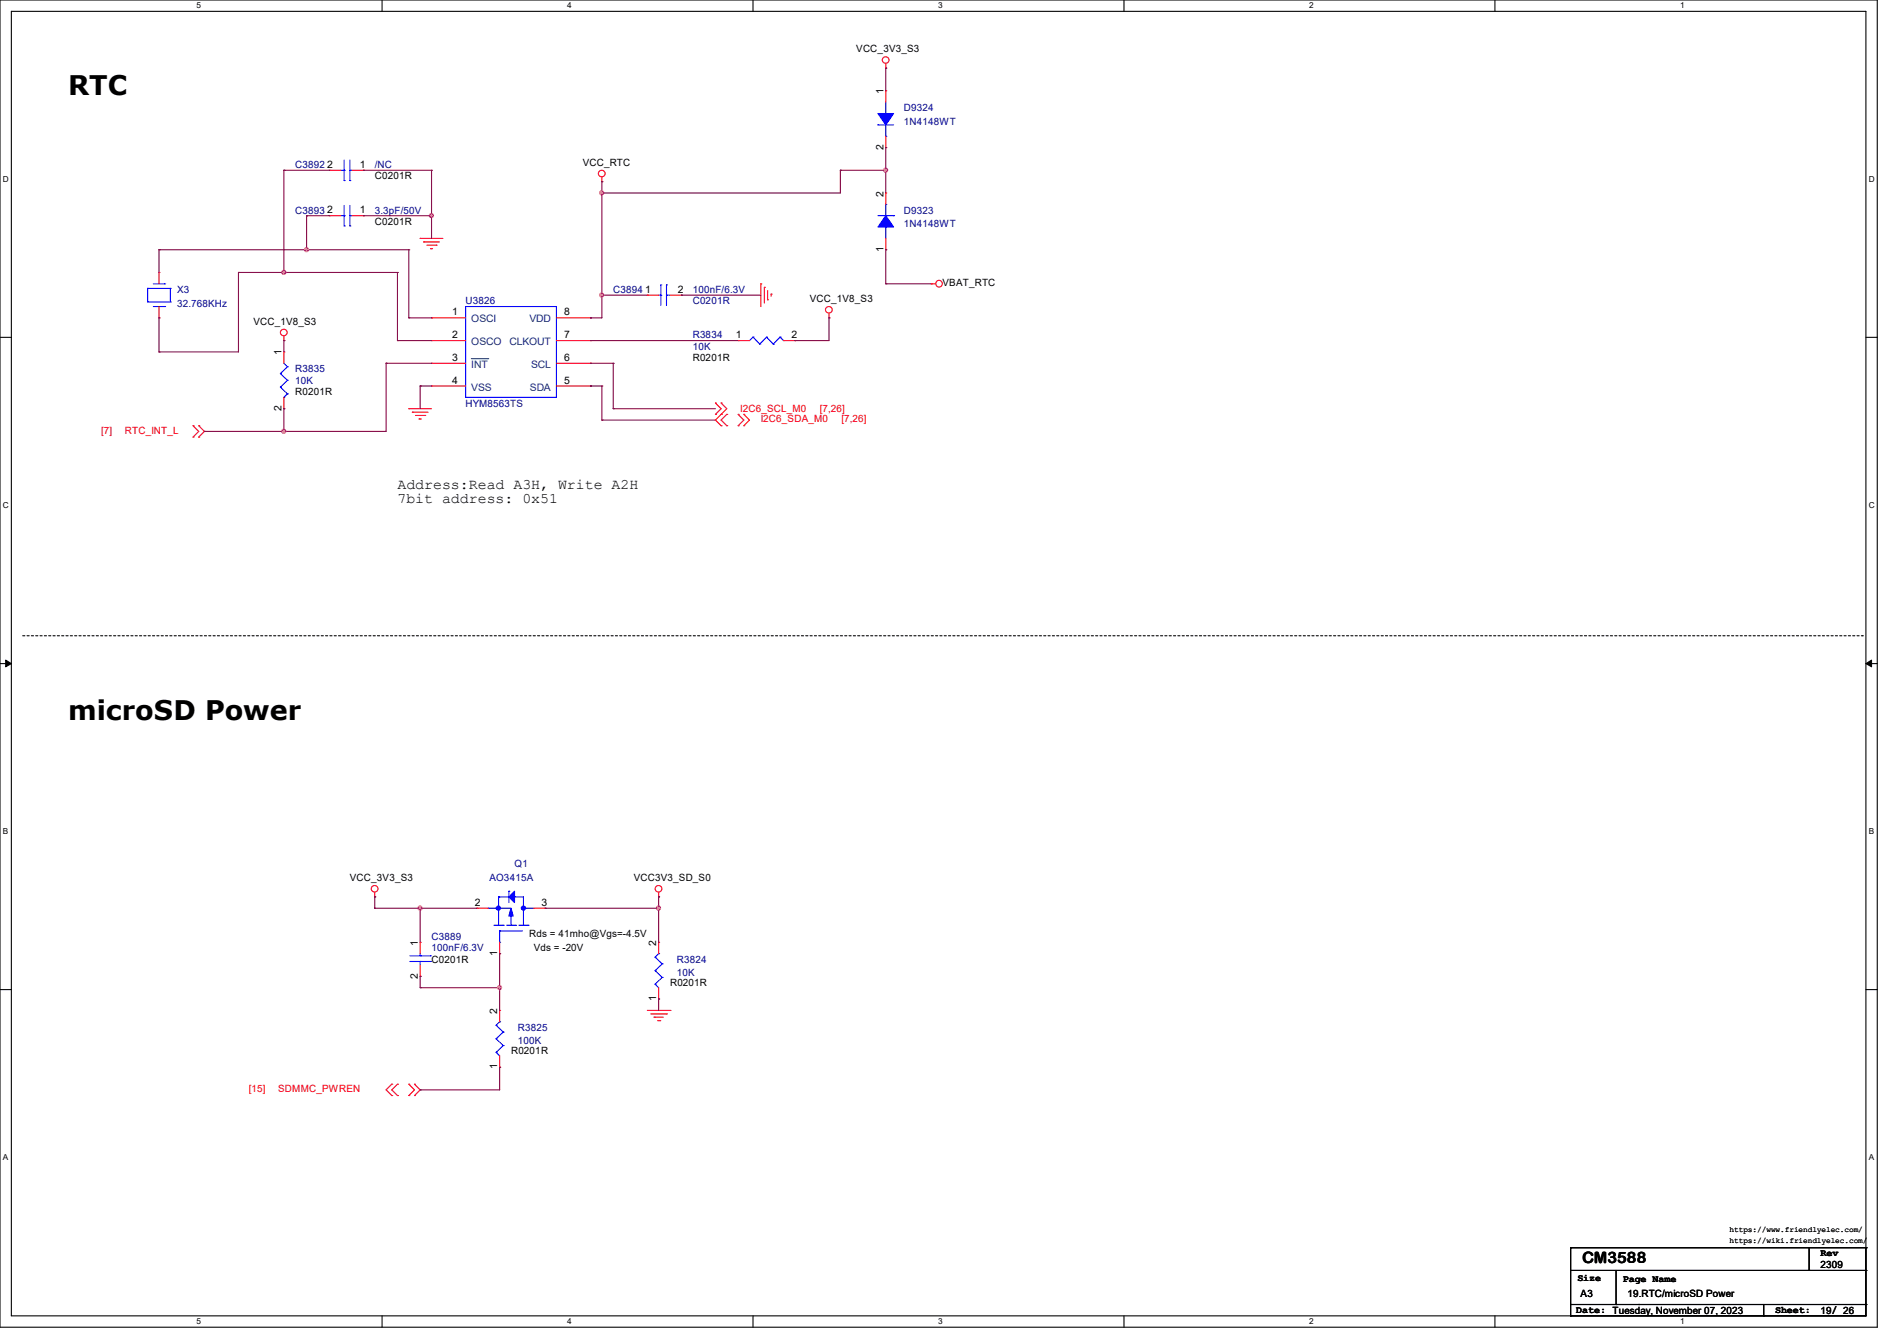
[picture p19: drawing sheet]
<svg xmlns="http://www.w3.org/2000/svg" width="297mm" height="210mm" viewBox="0 0 297 210" stroke-linecap="round" stroke-linejoin="round" font-family="sans-serif">
<defs><g id="words">
<g font-size="4.2">
<text x="10.7" y="14.9">RTC</text>
<text x="10.7" y="112.7">microSD Power</text>
</g>
<text font-size="2.5" x="247.7" y="197.7">CM3588</text>
<g font-size="2.3">
<text x="62.2" y="76.5">Address:Read A3H, Write A2H</text>
<text x="62.2" y="78.8">7bit address: 0x51</text>
</g>
<g font-size="1.6">
<text x="134.1" y="8.2">VCC_3V3_S3</text>
<text x="138.3" y="14.8" transform="rotate(-90 138.3 14.8)">1</text>
<text x="138.3" y="23.5" transform="rotate(-90 138.3 23.5)">2</text>
<text x="51.2" y="26.3">2</text>
<text x="56.3" y="26.3">1</text>
<text x="58.7" y="28.1">C0201R</text>
<text x="91.2" y="26">VCC_RTC</text>
<text x="51.2" y="33.4">2</text>
<text x="56.3" y="33.4">1</text>
<text x="58.7" y="35.2">C0201R</text>
<text x="138.3" y="30.8" transform="rotate(-90 138.3 30.8)">2</text>
<text x="138.3" y="39.5" transform="rotate(-90 138.3 39.5)">1</text>
<text x="101" y="45.8">1</text>
<text x="106.1" y="45.8">2</text>
<text x="126.8" y="47.3">VCC_1V8_S3</text>
<text x="147.6" y="44.8">VBAT_RTC</text>
<text x="39.7" y="50.9">VCC_1V8_S3</text>
<text x="70.8" y="49.4">1</text>
<text x="70.8" y="53">2</text>
<text x="88.3" y="53">7</text>
<text x="88.3" y="49.4">8</text>
<text x="115.2" y="53">1</text>
<text x="123.9" y="53">2</text>
<text x="44.1" y="55.7" transform="rotate(-90 44.1 55.7)">1</text>
<text x="70.8" y="56.5">3</text>
<text x="88.3" y="56.5">6</text>
<text x="108.5" y="56.6">R0201R</text>
<text x="44.1" y="64.3" transform="rotate(-90 44.1 64.3)">2</text>
<text x="46.2" y="61.9">R0201R</text>
<text x="70.8" y="60.1">4</text>
<text x="88.3" y="60.1">5</text>
<text x="54.8" y="138">VCC_3V3_S3</text>
<text x="74.3" y="141.9">2</text>
<text x="84.8" y="141.9">3</text>
<text x="99.2" y="138">VCC3V3_SD_S0</text>
<text x="65.4" y="148.1" transform="rotate(-90 65.4 148.1)">1</text>
<text x="77.9" y="149.7" transform="rotate(-90 77.9 149.7)">1</text>
<text x="82.8" y="146.7">Rds = 41mho@Vgs=-4.5V</text>
<text x="83.6" y="149">Vds = -20V</text>
<text x="102.7" y="148.1" transform="rotate(-90 102.7 148.1)">2</text>
<text x="65.4" y="153.2" transform="rotate(-90 65.4 153.2)">2</text>
<text x="67.6" y="150.8">C0201R</text>
<text x="104.9" y="154.3">R0201R</text>
<text x="77.9" y="158.8" transform="rotate(-90 77.9 158.8)">2</text>
<text x="102.7" y="156.8" transform="rotate(-90 102.7 156.8)">1</text>
<text x="77.9" y="167.5" transform="rotate(-90 77.9 167.5)">1</text>
<text x="80" y="165">R0201R</text>
<text x="285" y="196.7">Rev</text>
<text x="247" y="200.6">Size</text>
<text x="247.5" y="203.1">A3</text>
<text x="254.1" y="200.7">Page Name</text>
<text x="254.8" y="203.1">19.RTC/microSD Power</text>
<text x="285" y="198.6">2309</text>
<text x="246.8" y="205.6">Date: Tuesday, November 07, 2023</text>
<text x="277.9" y="205.6">Sheet:</text>
<text x="285" y="205.7">19/ 26</text>
</g>
<g font-size="1.6" fill="#000080">
<text x="141.5" y="17.4">D9324</text>
<text x="141.5" y="19.6">1N4148WT</text>
<text x="46.2" y="26.3">C3892</text>
<text x="58.7" y="26.3">/NC</text>
<text x="46.2" y="33.4">C3893</text>
<text x="58.7" y="33.4">3.3pF/50V</text>
<text x="141.5" y="33.4">D9323</text>
<text x="141.5" y="35.6">1N4148WT</text>
<text x="27.7" y="45.9">X3</text>
<text x="72.9" y="47.7">U3826</text>
<text x="96" y="45.9">C3894</text>
<text x="108.5" y="45.9">100nF/6.3V</text>
<text x="108.5" y="47.7">C0201R</text>
<text x="27.7" y="48">32.768KHz</text>
<text x="108.5" y="53">R3834</text>
<text x="46.2" y="58.3">R3835</text>
<text x="108.5" y="54.8">10K</text>
<text x="46.2" y="60.1">10K</text>
<text x="72.9" y="63.7">HYM8563TS</text>
<text x="80.6" y="135.8">Q1</text>
<text x="76.6" y="138">AO3415A</text>
<text x="67.6" y="147.2">C3889</text>
<text x="67.6" y="149">100nF/6.3V</text>
<text x="106" y="150.8">R3824</text>
<text x="106" y="152.9">10K</text>
<text x="81.1" y="161.5">R3825</text>
<text x="81.1" y="163.6">100K</text>
</g>
<g font-size="1.6" fill="#004080">
<text x="73.8" y="50.5">OSCI</text>
<text x="82.9" y="50.5">VDD</text>
<text x="73.8" y="54.1">OSCO</text>
<text x="73.8" y="57.6">INT</text>
<text x="79.8" y="54.1">CLKOUT</text>
<text x="83.1" y="57.6">SCL</text>
<text x="73.8" y="61.2">VSS</text>
<text x="83" y="61.2">SDA</text>
</g>
<g font-size="1.6" fill="#f00">
<text x="115.9" y="64.6">I2C6_SCL_M0</text>
<text x="128.4" y="64.6">[7,26]</text>
<text x="15.8" y="67.9">[7]</text>
<text x="19.6" y="67.9">RTC_INT_L</text>
<text x="119.1" y="66.2">I2C6_SDA_M0</text>
<text x="131.7" y="66.2">[7,26]</text>
<text x="38.9" y="171.1">[15]</text>
<text x="43.6" y="171.1">SDMMC_PWREN</text>
</g>
<g font-size="1.3">
<text x="30.8" y="1.3">5</text>
<text x="88.8" y="1.3">4</text>
<text x="146.9" y="1.3">3</text>
<text x="205" y="1.3">2</text>
<text x="263.1" y="1.3">1</text>
<text x=".5" y="28.4">D</text>
<text x="292.6" y="28.4">D</text>
<text x=".5" y="79.5">C</text>
<text x="292.6" y="79.5">C</text>
<text x=".5" y="130.6">B</text>
<text x="292.6" y="130.6">B</text>
<text x=".5" y="181.7">A</text>
<text x="292.6" y="181.7">A</text>
<text x="30.8" y="207.4">5</text>
<text x="88.8" y="207.4">4</text>
<text x="146.9" y="207.4">3</text>
<text x="205" y="207.4">2</text>
<text x="263.1" y="207.4">1</text>
</g>
<g font-size="1.2">
<text x="270.8" y="194.6">https://wiki.friendlyelec.com/</text>
<text x="270.8" y="192.9">https://www.friendlyelec.com/</text>
</g>
</g></defs>
<path d="M0 0h293.9v207.9h-293.9zM1.8 1.8h290.3v204.3h-290.3z" fill="none" stroke="#000" stroke-width=".17"/>
<g fill="#fff">
<path d="M30.8 .2h.7v1.4h-.7z"/>
<path d="M30.8 206.2h.7v1.4h-.7z"/>
</g>
<path d="M59.8 0v1.8M59.8 206.1v1.8" fill="none" stroke="#000" stroke-width=".17"/>
<g fill="#fff">
<path d="M88.8 .2h.7v1.4h-.7z"/>
<path d="M88.8 206.2h.7v1.4h-.7z"/>
</g>
<path d="M117.9 0v1.8M117.9 206.1v1.8" fill="none" stroke="#000" stroke-width=".17"/>
<g fill="#fff">
<path d="M146.9 .2h.7v1.4h-.7z"/>
<path d="M146.9 206.2h.7v1.4h-.7z"/>
</g>
<path d="M176 0v1.8M176 206.1v1.8" fill="none" stroke="#000" stroke-width=".17"/>
<g fill="#fff">
<path d="M205 .2h.7v1.4h-.7z"/>
<path d="M205 206.2h.7v1.4h-.7z"/>
</g>
<path d="M234.1 0v1.8M234.1 206.1v1.8" fill="none" stroke="#000" stroke-width=".17"/>
<g fill="#fff">
<path d="M263.1 .2h.6v1.4h-.6z"/>
<path d="M263.1 206.2h.6v1.4h-.6z"/>
<path d="M.5 27.3h.9v1.4h-.9z"/>
<path d="M292.6 27.3h.9v1.4h-.9z"/>
<path d="M.5 78.4h.9v1.4h-.9z"/>
<path d="M292.6 78.4h.9v1.4h-.9z"/>
</g>
<path d="M0 52.8h1.8M292.1 52.8h1.8" fill="none" stroke="#000" stroke-width=".17"/>
<g fill="#fff">
<path d="M.5 129.5h.8v1.4h-.8z"/>
<path d="M292.6 129.5h.8v1.4h-.8z"/>
</g>
<path d="M0 103.9h1.8M292.1 103.9h1.8" fill="none" stroke="#000" stroke-width=".17"/>
<path d="M.9 103.4l.9 .5-.9 .5zM292.1 103.9l.9-.5v1z" fill="#000" stroke="#000" stroke-width=".16"/>
<g fill="#fff">
<path d="M.5 180.5h.8v1.4h-.8z"/>
<path d="M292.6 180.5h.8v1.4h-.8z"/>
</g>
<g fill="none" stroke="#000" stroke-width=".17">
<path d="M0 155h1.8M292.1 155h1.8M245.9 195.4h.1M245.9 199h46.2M245.9 195.4v10.7M245.9 195.4h46.2M253 199v5.3M283.3 199h.1M283.3 195.4v3.6M292.1 199h.1M292.1 195.4h.1M292.1 195.4v10.7h-46.2"/>
<path d="M245.9 206.1h.1M245.9 204.3h46.2M253 204.3h.1M256.6 204.3h.1M276.1 206.1h.1M276.1 204.3v1.8M292.1 204.3h.1"/>
</g>
<path d="M3.6 99.6h288M291.6 99.6h.1" fill="none" stroke="#000" stroke-width=".17" stroke-dasharray=".3 .3"/>
<g fill="none" stroke="#f00" stroke-width=".17">
<path d="M138.7 10.7h.1M138.7 14.2h.1M138.7 9.9v.8M138.7 14.2v1.8M51.6 26.7h.1M51.6 33.8h.1M51.6 26.7h1.7M51.6 33.8h1.7M55.1 26.7h1.8M55.1 33.8h1.8M56.9 26.7h.1M56.9 33.8h.1"/>
<path d="M65.8 37.3h.1M65.8 37.3h3.5M66.3 37.9h.1M66.3 37.9h2.5M66.8 38.4h1.5M67.4 38.9h.1M67.4 38.9h.3M68.3 38.4h.1M94.2 28.4h.1M94.2 27.7v.7M138.7 23.1h.1M138.7 39.1h.1"/>
<path d="M138.7 30.2h.1M138.7 21.3v1.8M138.7 30.2v1.8M138.7 37.3v1.8M24.9 49.8h.1M24.9 42.7h.1M24.9 42.7v1.7M24.9 48v1.8M44.4 53.3h.1M44.4 55.1h.1M44.4 52.6v.7M44.4 55.1v1.8"/>
<path d="M67.6 49.8h.1M67.6 53.3h.1M67.6 56.9h.1M67.6 53.3h5.3M67.6 49.8h5.3M67.6 56.9h5.3M87.1 53.3h5.4M87.1 49.8h5.4M87.1 56.9h5.4M92.5 56.9h.1M92.5 53.3h.1M92.5 49.8h.1"/>
<path d="M101.3 46.2h.1M101.3 46.2h1.8M104.9 46.2h1.8M106.7 46.2h.1M115.6 53.3h.1M115.6 53.3h1.7M119.1 44.4h.1M119.1 44.4v3.6M119.7 45h.1M119.7 45v2.5M120.2 46.9h.1M120.2 45.5v1.4"/>
<path d="M120.7 46.1h.1M120.7 46.1v.3M122.7 53.3h1.8M124.5 53.3h.1M129.8 49.8h.1M129.8 49.1v.7M145.8 44.4h.1M145.8 44.4h.7M30.2 68.5h.1M30.2 66.7h.1M30.2 66.7l.9 .9-.9 .9M31.1 66.7h.1"/>
<path d="M31.1 68.5h.1M31.1 66.7l.9 .9-.9 .9M44.4 64h.1M44.4 62.2v1.8M64 64h.1M64 64h3.6M64.6 64.6h.1M64.6 64.6h2.4M65.1 65.1h1.4M65.6 65.6h.1M65.6 65.6h.4M66.5 65.1h.1"/>
<path d="M67.6 60.5h.1M67.6 60.5h5.3M87.1 60.5h5.4M92.5 60.5h.1M112 64.9h.1M112 63.1h.1M112 63.1l.9 .9-.9 .9M112.9 66.7h.1M112.9 64.9h.1M112.9 63.1h.1M112.9 63.1l.9 .9-1.8 1.8 .9 .9M113.8 64.9h.1"/>
<path d="M113.8 66.7h.1M113.8 64.9l-.9 .9 .9 .9M115.6 64.9h.1M115.6 66.7h.1M115.6 64.9l.9 .9-.9 .9M116.5 64.9h.1M116.5 66.7h.1M116.5 64.9l.8 .9-.8 .9M58.7 139.7v.8M103.1 139.7v.8M58.7 140.5h.1M65.8 147.6h.1"/>
<path d="M65.8 152.9h.1M65.8 147.6v1.8M65.8 151.1v1.8M74.7 142.2h.1M74.7 142.2h1.8M78.2 149.4h.1M78.2 158.2h.1M78.2 147.6v1.8M78.2 158.2v1.8M83.6 142.2h1.7M85.3 142.2h.1M101.3 158.2h3.6"/>
<path d="M101.9 158.8h2.5M102.4 159.3h.1M102.4 159.3h1.4M103 159.9h.3M103.1 140.5h.1M103.1 156.5h.1M103.1 147.6h.1M103.1 147.6v1.8M103.1 154.7v1.8M103.3 159.9h.1M104.4 158.8h.1M104.9 158.2h.1"/>
<path d="M61.3 171.6h.1M61.3 169.8h.1M61.3 169.8l-.8 .9 .8 .9M62.2 171.6h.1M62.2 169.8h.1M62.2 169.8l-.9 .9 .9 .9M64 171.6h.1M64 169.8h.1M64 169.8l.9 .9-.9 .9M64.9 169.8h.1M64.9 171.6h.1M64.9 169.8l.9 .9-.9 .9"/>
<path d="M78.2 167.1h.1M78.2 165.4v1.7"/>
<circle cx="138.7" cy="9.4" r=".52"/>
<circle cx="94.2" cy="27.2" r=".52"/>
<circle cx="44.4" cy="52.1" r=".52"/>
<circle cx="129.8" cy="48.5" r=".52"/>
<circle cx="147" cy="44.4" r=".52"/>
<circle cx="58.7" cy="139.2" r=".52"/>
<circle cx="103.1" cy="139.2" r=".52"/>
</g>
<g fill="none" stroke="#00f" stroke-width=".17">
<path d="M137.5 19.6h.1M137.5 19.6h2.4M138.7 17.8h.1M138.7 16v1.8M138.7 19.6v1.7M53.3 33.8h.6M53.3 26.7h.6M53.9 28.3h.1M53.9 26.7h.1M53.9 35.4h.1M53.9 33.8h.1M53.9 25.1v3.2"/>
<path d="M53.9 32.2v3.2M54.8 26.7h.1M54.8 28.3h.1M54.8 33.8h.1M54.8 35.4h.1M54.8 33.8h.3M54.8 26.7h.3M54.8 25.1v3.2M54.8 32.2v3.2M137.5 33.8h2.4M138.7 21.3h.1M138.7 35.6h.1"/>
<path d="M138.7 32h.1M138.7 32v1.8M138.7 35.6v1.7M139.9 33.8h.1M23.1 45.2h.1M23.1 47.3h.1M23.1 47.3h3.6M23.1 45.2h3.6M23.1 45.2v2.1M24 48h1.8M24 44.4h1.8M25.8 48h.1"/>
<path d="M25.8 44.4h.1M26.7 47.3h.1M26.7 45.2h.1M26.7 45.2v2.1M43.9 58.5h.1M43.9 58.5l1.1 1.1M44.4 56.9l.6 .5M45 57.4h.1M45 59.6h.1M45 57.4l-1.1 1.1M45 59.6l-1.1 1M72.9 48h14.2v14.2h-14.2z"/>
<path d="M103.1 46.2h.4M103.5 46.2h.1M103.5 44.6h.1M103.5 44.6v3.2M104.4 44.6h.1M104.4 46.2h.1M104.4 46.2h.5M104.4 44.6v3.2M117.9 52.8h.1M117.9 52.8l-.6 .5M117.9 52.8l1.1 1.1M119 53.9h.1"/>
<path d="M120 52.8h.1M120 52.8l-1 1.1M120 52.8l1.1 1.1M121.1 53.9h.1M122.1 52.8h.1M122.1 52.8l-1 1.1M122.1 52.8l.6 .5M122.7 53.3h.1M43.9 60.6h.1M43.9 60.6l1.1 1.1M44.4 62.2h.1M45 61.7h.1"/>
<path d="M45 61.7l-.6 .5M79.7 139.6h.1M79.7 139.6v1.8M64.2 150.6h3.2M64.2 149.7h3.2M65.8 149.7h.1M65.8 150.6h.1M65.8 149.4v.3M65.8 150.6v.5M67.4 150.6h.1M67.4 149.7h.1M76.5 142.2h.1"/>
<path d="M76.5 142.2h3.5M77.3 144.9h1.5M78.1 140.5h.1M78.1 140.5v4.4M78.1 140.5h1.6M78.2 145.8h.1M78.2 147.6h.1M78.2 145.8h3.6M78.2 145.8v1.8M78.8 144.9h.1M79.3 144.9h1.4M80 144.9h.1"/>
<path d="M80 143.1v1.8M80.6 140.5h.1M80.6 140.5h1.4v4.4M80.7 144.9h.1M81.2 144.9h1.5M82 144.9h.1M82 142.2h.1M82 142.2h1.6M82.7 144.9h.1M102.6 154.1h.1M102.6 152h.1M102.6 149.9h.1"/>
<path d="M102.6 154.1l.5 .6M102.6 152l1.1 1.1M102.6 149.9l1.1 1.1M103.1 149.4h.1M103.1 149.4l-.5 .5M103.7 153.1h.1M103.7 151h.1M103.7 153.1l-1.1 1M103.7 151l-1.1 1M77.7 164.8h.1M77.7 162.7h.1M77.7 160.6h.1"/>
<path d="M77.7 164.8l.5 .6M77.7 162.7l1.1 1M77.7 160.6l1.1 1M78.2 160h.1M78.2 160l-.5 .6M78.8 163.7h.1M78.8 161.6h.1M78.8 163.7l-1.1 1.1M78.8 161.6l-1.1 1.1"/>
</g>
<g fill="#00f" stroke="#00f" stroke-width=".17">
<path d="M79.7 140.5l.9-.9v1.8z"/>
<path d="M80 142.2l.3 1.3h-.6z"/>
<path d="M137.5 17.8h2.4l-1.2 1.8z" fill-rule="evenodd"/>
<path d="M138.7 33.8l1.2 1.8h-2.4z" fill-rule="evenodd"/>
<circle cx="82" cy="142.2" r=".33"/>
<circle cx="78" cy="142.2" r=".33"/>
</g>
<path d="M73.8 56.2h2.6M76.4 56.2h.1" fill="none" stroke="#004080" stroke-width=".16"/>
<g fill="none" stroke="#800040" stroke-width=".17">
<path d="M138.7 10.7h.1M138.7 10.7v3.5M24.9 39.1h.1M24.9 39.1h39.1M24.9 39.1v3.6M44.4 26.7h.1M44.4 26.7v16M44.4 26.7h7.2M48 33.8h.1M48 39.1h.1M48 33.8h3.6M48 33.8v5.3"/>
<path d="M56.9 33.8h.1M56.9 26.7h.1M56.9 33.8h10.7M56.9 26.7h10.7M64 39.1h.1M64 39.1v10.7M67.6 33.8h.1M67.6 26.7h.1M67.6 26.7v10.6M94.2 28.4h.1M94.2 30.2h.1M94.2 28.4v21.4h-1.7"/>
<path d="M131.6 26.7h.1M131.6 26.7h7.1M131.6 26.7v3.5h-37.4M138.7 39.1h.1M138.7 26.7h.1M138.7 23.1h.1M138.7 23.1v7.1M138.7 39.1v5.3M24.9 49.8h.1M24.9 55.1h.1M24.9 49.8v5.3M37.3 42.7h.1"/>
<path d="M37.3 42.7h24.9M37.3 42.7v12.4h-12.4M44.4 53.3h.1M44.4 42.7h.1M44.4 53.3v1.8M60.5 56.9h.1M60.5 56.9h7.1M60.5 56.9v10.7h-28.5M62.2 42.7h.1M62.2 53.3h.1M62.2 53.3h5.4M62.2 42.7v10.6"/>
<path d="M64 49.8h.1M64 49.8h3.6M92.5 53.3h.1M92.5 56.9h.1M92.5 49.8h.1M92.5 53.3h23.1M92.5 56.9h3.5M94.2 46.2h.1M94.2 46.2h7.1M96 56.9h.1M96 56.9v7.1M106.7 46.2h.1"/>
<path d="M106.7 46.2h12.4M124.5 53.3h.1M129.8 49.8h.1M129.8 49.8v3.5h-5.3M138.7 44.4h.1M138.7 44.4h7.1M32 67.6h.1M44.4 64h.1M44.4 67.6h.1M44.4 64v3.6M65.8 60.5h.1M65.8 60.5h1.8"/>
<path d="M65.8 60.5v3.5M92.5 60.5h.1M92.5 60.5h1.7M94.2 65.8h.1M94.2 60.5h.1M94.2 65.8h17.8M94.2 60.5v5.3M96 64h.1M96 64h16M58.7 142.2h.1M58.7 140.5h.1M58.7 142.2h16"/>
<path d="M58.7 140.5v1.7M65.8 142.2h.1M65.8 152.9h.1M65.8 154.7h.1M65.8 142.2v5.4M65.8 152.9v1.8M65.8 154.7h12.4M78.2 149.4h.1M78.2 154.7h.1M78.2 149.4v8.8M85.3 142.2h.1M85.3 142.2h17.8"/>
<path d="M103.1 140.5h.1M103.1 142.2h.1M103.1 156.5h.1M103.1 140.5v7.1M103.1 156.5v1.7M65.8 170.7h.1M78.2 167.1h.1M78.2 167.1v3.6h-12.4"/>
</g>
<g fill="#f0f" stroke="#f0f" stroke-width=".17">
<circle cx="44.4" cy="67.5" r=".32"/>
<circle cx="44.4" cy="42.7" r=".32"/>
<circle cx="48" cy="39.1" r=".32"/>
<circle cx="67.5" cy="33.8" r=".32"/>
<circle cx="65.8" cy="142.2" r=".32"/>
<circle cx="78.2" cy="154.7" r=".32"/>
<circle cx="103.1" cy="142.2" r=".32"/>
<circle cx="138.7" cy="26.6" r=".32"/>
<circle cx="94.2" cy="30.2" r=".32"/>
<circle cx="94.2" cy="46.2" r=".32"/>
</g>
<use href="#words"/>
</svg>
